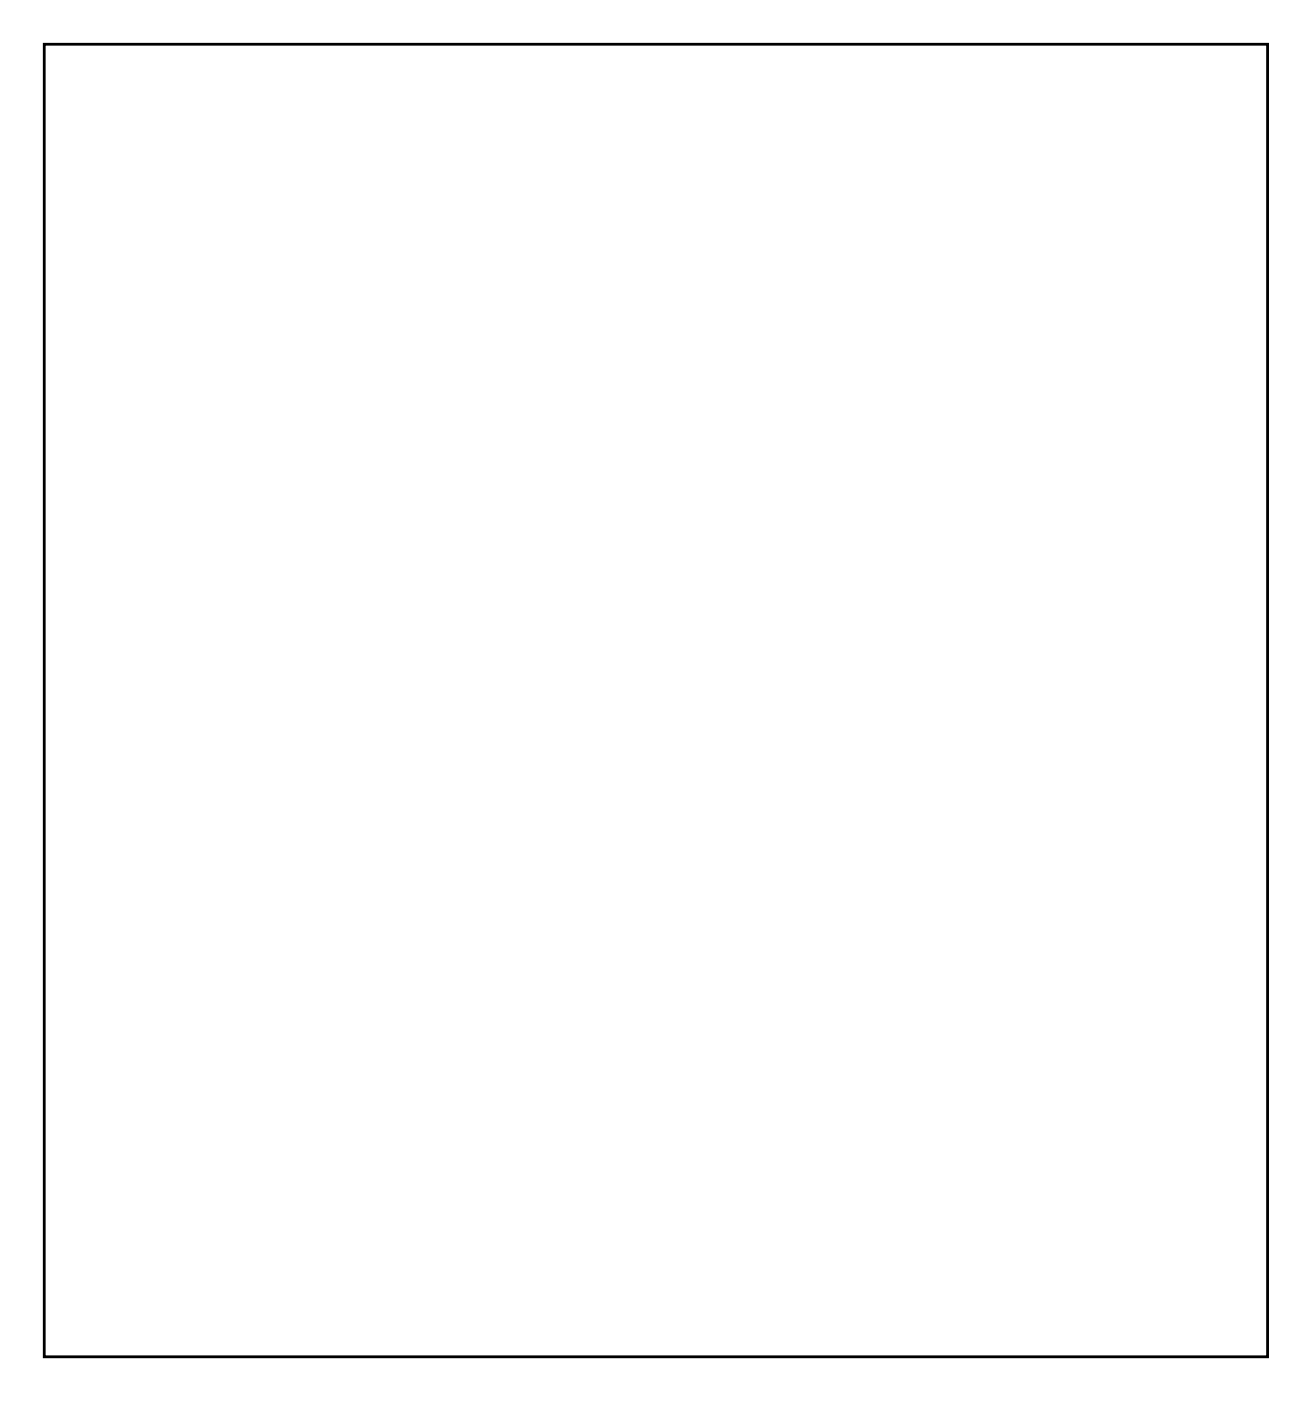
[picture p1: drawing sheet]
<svg xmlns="http://www.w3.org/2000/svg" width="108mm" height="115mm" viewBox="0 0 108 115" stroke-linecap="round" stroke-linejoin="round" font-family="sans-serif">
<path d="M3.6 3.6h100.8v108.1h-100.8z" fill="none" stroke="#000" stroke-width=".2"/>
<path d="M3.6 3.6h100.8v108.1h-100.8z" fill="none" stroke="#000" stroke-width=".08"/>
<circle cx="57" cy="60.1" r=".66" fill="#fff"/>
<circle cx="57" cy="60.1" r=".66" fill="none" stroke="#fff" stroke-width=".61" stroke-linecap="butt"/>
<circle cx="59.6" cy="60.1" r=".66" fill="#fff"/>
<circle cx="59.6" cy="60.1" r=".66" fill="none" stroke="#fff" stroke-width=".61" stroke-linecap="butt"/>
<circle cx="62.1" cy="60.1" r=".66" fill="#fff"/>
<circle cx="62.1" cy="60.1" r=".66" fill="none" stroke="#fff" stroke-width=".61" stroke-linecap="butt"/>
<circle cx="64.6" cy="60.1" r=".66" fill="#fff"/>
<circle cx="64.6" cy="60.1" r=".66" fill="none" stroke="#fff" stroke-width=".61" stroke-linecap="butt"/>
<circle cx="67.2" cy="60.1" r=".66" fill="#fff"/>
<circle cx="67.2" cy="60.1" r=".66" fill="none" stroke="#fff" stroke-width=".61" stroke-linecap="butt"/>
<circle cx="45.3" cy="11.9" r=".66" fill="#fff"/>
<circle cx="45.3" cy="11.9" r=".66" fill="none" stroke="#fff" stroke-width=".61" stroke-linecap="butt"/>
<circle cx="42.8" cy="11.9" r=".66" fill="#fff"/>
<circle cx="42.8" cy="11.9" r=".66" fill="none" stroke="#fff" stroke-width=".61" stroke-linecap="butt"/>
<circle cx="40.2" cy="11.9" r=".66" fill="#fff"/>
<circle cx="40.2" cy="11.9" r=".66" fill="none" stroke="#fff" stroke-width=".61" stroke-linecap="butt"/>
<circle cx="37.7" cy="11.9" r=".66" fill="#fff"/>
<circle cx="37.7" cy="11.9" r=".66" fill="none" stroke="#fff" stroke-width=".61" stroke-linecap="butt"/>
<circle cx="35.2" cy="11.9" r=".66" fill="#fff"/>
<circle cx="35.2" cy="11.9" r=".66" fill="none" stroke="#fff" stroke-width=".61" stroke-linecap="butt"/>
<circle cx="32.6" cy="11.9" r=".66" fill="#fff"/>
<circle cx="32.6" cy="11.9" r=".66" fill="none" stroke="#fff" stroke-width=".61" stroke-linecap="butt"/>
<circle cx="30.1" cy="11.9" r=".66" fill="#fff"/>
<circle cx="30.1" cy="11.9" r=".66" fill="none" stroke="#fff" stroke-width=".61" stroke-linecap="butt"/>
<circle cx="27.5" cy="11.9" r=".66" fill="#fff"/>
<circle cx="27.5" cy="11.9" r=".66" fill="none" stroke="#fff" stroke-width=".61" stroke-linecap="butt"/>
<circle cx="25" cy="11.9" r=".66" fill="#fff"/>
<circle cx="25" cy="11.9" r=".66" fill="none" stroke="#fff" stroke-width=".61" stroke-linecap="butt"/>
<circle cx="22.5" cy="11.9" r=".66" fill="#fff"/>
<circle cx="22.5" cy="11.9" r=".66" fill="none" stroke="#fff" stroke-width=".61" stroke-linecap="butt"/>
<circle cx="67.2" cy="11.9" r=".66" fill="#fff"/>
<circle cx="67.2" cy="11.9" r=".66" fill="none" stroke="#fff" stroke-width=".61" stroke-linecap="butt"/>
<circle cx="64.6" cy="11.9" r=".66" fill="#fff"/>
<circle cx="64.6" cy="11.9" r=".66" fill="none" stroke="#fff" stroke-width=".61" stroke-linecap="butt"/>
<circle cx="62.1" cy="11.9" r=".66" fill="#fff"/>
<circle cx="62.1" cy="11.9" r=".66" fill="none" stroke="#fff" stroke-width=".61" stroke-linecap="butt"/>
<circle cx="59.6" cy="11.9" r=".66" fill="#fff"/>
<circle cx="59.6" cy="11.9" r=".66" fill="none" stroke="#fff" stroke-width=".61" stroke-linecap="butt"/>
<circle cx="57" cy="11.9" r=".66" fill="#fff"/>
<circle cx="57" cy="11.9" r=".66" fill="none" stroke="#fff" stroke-width=".61" stroke-linecap="butt"/>
<circle cx="54.5" cy="11.9" r=".66" fill="#fff"/>
<circle cx="54.5" cy="11.9" r=".66" fill="none" stroke="#fff" stroke-width=".61" stroke-linecap="butt"/>
<circle cx="51.9" cy="11.9" r=".66" fill="#fff"/>
<circle cx="51.9" cy="11.9" r=".66" fill="none" stroke="#fff" stroke-width=".61" stroke-linecap="butt"/>
<circle cx="49.4" cy="11.9" r=".66" fill="#fff"/>
<circle cx="49.4" cy="11.9" r=".66" fill="none" stroke="#fff" stroke-width=".61" stroke-linecap="butt"/>
<circle cx="34.2" cy="60.1" r=".66" fill="#fff"/>
<circle cx="34.2" cy="60.1" r=".66" fill="none" stroke="#fff" stroke-width=".61" stroke-linecap="butt"/>
<circle cx="31.6" cy="60.1" r=".66" fill="#fff"/>
<circle cx="31.6" cy="60.1" r=".66" fill="none" stroke="#fff" stroke-width=".61" stroke-linecap="butt"/>
<circle cx="36.7" cy="60.1" r=".66" fill="#fff"/>
<circle cx="36.7" cy="60.1" r=".66" fill="none" stroke="#fff" stroke-width=".61" stroke-linecap="butt"/>
<circle cx="39.2" cy="60.1" r=".66" fill="#fff"/>
<circle cx="39.2" cy="60.1" r=".66" fill="none" stroke="#fff" stroke-width=".61" stroke-linecap="butt"/>
<circle cx="41.8" cy="60.1" r=".66" fill="#fff"/>
<circle cx="41.8" cy="60.1" r=".66" fill="none" stroke="#fff" stroke-width=".61" stroke-linecap="butt"/>
<circle cx="44.3" cy="60.1" r=".66" fill="#fff"/>
<circle cx="44.3" cy="60.1" r=".66" fill="none" stroke="#fff" stroke-width=".61" stroke-linecap="butt"/>
<circle cx="46.9" cy="60.1" r=".66" fill="#fff"/>
<circle cx="46.9" cy="60.1" r=".66" fill="none" stroke="#fff" stroke-width=".61" stroke-linecap="butt"/>
<circle cx="49.4" cy="60.1" r=".66" fill="#fff"/>
<circle cx="49.4" cy="60.1" r=".66" fill="none" stroke="#fff" stroke-width=".61" stroke-linecap="butt"/>
<circle cx="54.5" cy="60.1" r=".66" fill="#fff"/>
<circle cx="54.5" cy="60.1" r=".66" fill="none" stroke="#fff" stroke-width=".61" stroke-linecap="butt"/>
<path d="M74.1 64.5h1.4v1.4h-1.4z" fill="#fff"/>
<path d="M74.1 64.5h1.4v1.4h-1.4z" fill="none" stroke="#fff" stroke-width=".76" stroke-linecap="butt"/>
<circle cx="74.8" cy="65.2" r=".7" fill="#fff"/>
<circle cx="74.8" cy="65.2" r=".7" fill="none" stroke="#fff" stroke-width=".76" stroke-linecap="butt"/>
<circle cx="82.4" cy="65.2" r=".7" fill="#fff"/>
<circle cx="82.4" cy="65.2" r=".7" fill="none" stroke="#fff" stroke-width=".76" stroke-linecap="butt"/>
<circle cx="74.8" cy="67.7" r=".7" fill="#fff"/>
<circle cx="74.8" cy="67.7" r=".7" fill="none" stroke="#fff" stroke-width=".76" stroke-linecap="butt"/>
<circle cx="82.4" cy="67.7" r=".7" fill="#fff"/>
<circle cx="82.4" cy="67.7" r=".7" fill="none" stroke="#fff" stroke-width=".76" stroke-linecap="butt"/>
<circle cx="74.8" cy="70.3" r=".7" fill="#fff"/>
<circle cx="74.8" cy="70.3" r=".7" fill="none" stroke="#fff" stroke-width=".76" stroke-linecap="butt"/>
<circle cx="82.4" cy="70.3" r=".7" fill="#fff"/>
<circle cx="82.4" cy="70.3" r=".7" fill="none" stroke="#fff" stroke-width=".76" stroke-linecap="butt"/>
<circle cx="74.8" cy="72.8" r=".7" fill="#fff"/>
<circle cx="74.8" cy="72.8" r=".7" fill="none" stroke="#fff" stroke-width=".76" stroke-linecap="butt"/>
<circle cx="82.4" cy="72.8" r=".7" fill="#fff"/>
<circle cx="82.4" cy="72.8" r=".7" fill="none" stroke="#fff" stroke-width=".76" stroke-linecap="butt"/>
<path d="M36 92.4h1.4v1.4h-1.4z" fill="#fff"/>
<path d="M36 92.4h1.4v1.4h-1.4z" fill="none" stroke="#fff" stroke-width=".76" stroke-linecap="butt"/>
<circle cx="36.7" cy="93.1" r=".7" fill="#fff"/>
<circle cx="36.7" cy="93.1" r=".7" fill="none" stroke="#fff" stroke-width=".76" stroke-linecap="butt"/>
<circle cx="36.7" cy="85.5" r=".7" fill="#fff"/>
<circle cx="36.7" cy="85.5" r=".7" fill="none" stroke="#fff" stroke-width=".76" stroke-linecap="butt"/>
<circle cx="39.2" cy="93.1" r=".7" fill="#fff"/>
<circle cx="39.2" cy="93.1" r=".7" fill="none" stroke="#fff" stroke-width=".76" stroke-linecap="butt"/>
<circle cx="39.2" cy="85.5" r=".7" fill="#fff"/>
<circle cx="39.2" cy="85.5" r=".7" fill="none" stroke="#fff" stroke-width=".76" stroke-linecap="butt"/>
<circle cx="41.8" cy="93.1" r=".7" fill="#fff"/>
<circle cx="41.8" cy="93.1" r=".7" fill="none" stroke="#fff" stroke-width=".76" stroke-linecap="butt"/>
<circle cx="41.8" cy="85.5" r=".7" fill="#fff"/>
<circle cx="41.8" cy="85.5" r=".7" fill="none" stroke="#fff" stroke-width=".76" stroke-linecap="butt"/>
<circle cx="44.3" cy="93.1" r=".7" fill="#fff"/>
<circle cx="44.3" cy="93.1" r=".7" fill="none" stroke="#fff" stroke-width=".76" stroke-linecap="butt"/>
<circle cx="44.3" cy="85.5" r=".7" fill="#fff"/>
<circle cx="44.3" cy="85.5" r=".7" fill="none" stroke="#fff" stroke-width=".76" stroke-linecap="butt"/>
<path d="M25.8 92.4h1.4v1.4h-1.4z" fill="#fff"/>
<path d="M25.8 92.4h1.4v1.4h-1.4z" fill="none" stroke="#fff" stroke-width=".76" stroke-linecap="butt"/>
<circle cx="26.5" cy="88.1" r=".7" fill="#fff"/>
<circle cx="26.5" cy="88.1" r=".7" fill="none" stroke="#fff" stroke-width=".76" stroke-linecap="butt"/>
<circle cx="26.5" cy="90.6" r=".7" fill="#fff"/>
<circle cx="26.5" cy="90.6" r=".7" fill="none" stroke="#fff" stroke-width=".76" stroke-linecap="butt"/>
<circle cx="26.5" cy="93.1" r=".7" fill="#fff"/>
<circle cx="26.5" cy="93.1" r=".7" fill="none" stroke="#fff" stroke-width=".76" stroke-linecap="butt"/>
<circle cx="64.6" cy="65.2" r=".7" fill="#fff"/>
<circle cx="64.6" cy="65.2" r=".7" fill="none" stroke="#fff" stroke-width=".76" stroke-linecap="butt"/>
<circle cx="54.5" cy="65.2" r=".7" fill="#fff"/>
<circle cx="54.5" cy="65.2" r=".7" fill="none" stroke="#fff" stroke-width=".76" stroke-linecap="butt"/>
<circle cx="54.5" cy="85.5" r=".7" fill="#fff"/>
<circle cx="54.5" cy="85.5" r=".7" fill="none" stroke="#fff" stroke-width=".76" stroke-linecap="butt"/>
<circle cx="64.6" cy="85.5" r=".7" fill="#fff"/>
<circle cx="64.6" cy="85.5" r=".7" fill="none" stroke="#fff" stroke-width=".76" stroke-linecap="butt"/>
<circle cx="18.9" cy="83" r=".7" fill="#fff"/>
<circle cx="18.9" cy="83" r=".7" fill="none" stroke="#fff" stroke-width=".76" stroke-linecap="butt"/>
<circle cx="29.1" cy="83" r=".7" fill="#fff"/>
<circle cx="29.1" cy="83" r=".7" fill="none" stroke="#fff" stroke-width=".76" stroke-linecap="butt"/>
<circle cx="8.8" cy="90.6" r=".7" fill="#fff"/>
<circle cx="8.8" cy="90.6" r=".7" fill="none" stroke="#fff" stroke-width=".76" stroke-linecap="butt"/>
<circle cx="18.9" cy="90.6" r=".7" fill="#fff"/>
<circle cx="18.9" cy="90.6" r=".7" fill="none" stroke="#fff" stroke-width=".76" stroke-linecap="butt"/>
<circle cx="95.1" cy="70.2" r=".6" fill="#fff"/>
<circle cx="95.1" cy="70.2" r=".6" fill="none" stroke="#fff" stroke-width=".65" stroke-linecap="butt"/>
<path d="M94.5 69.6h1.2v1.2h-1.2z" fill="#fff"/>
<path d="M94.5 69.6h1.2v1.2h-1.2z" fill="none" stroke="#fff" stroke-width=".65" stroke-linecap="butt"/>
<circle cx="95.1" cy="67.7" r=".6" fill="#fff"/>
<circle cx="95.1" cy="67.7" r=".6" fill="none" stroke="#fff" stroke-width=".65" stroke-linecap="butt"/>
<circle cx="82.4" cy="80.4" r=".7" fill="#fff"/>
<circle cx="82.4" cy="80.4" r=".7" fill="none" stroke="#fff" stroke-width=".76" stroke-linecap="butt"/>
<circle cx="92.6" cy="80.4" r=".7" fill="#fff"/>
<circle cx="92.6" cy="80.4" r=".7" fill="none" stroke="#fff" stroke-width=".76" stroke-linecap="butt"/>
<circle cx="79.9" cy="90.6" r=".7" fill="#fff"/>
<circle cx="79.9" cy="90.6" r=".7" fill="none" stroke="#fff" stroke-width=".76" stroke-linecap="butt"/>
<circle cx="79.9" cy="100.8" r=".7" fill="#fff"/>
<circle cx="79.9" cy="100.8" r=".7" fill="none" stroke="#fff" stroke-width=".76" stroke-linecap="butt"/>
<circle cx="54.5" cy="90.6" r=".74" fill="#fff"/>
<circle cx="54.5" cy="90.6" r=".74" fill="none" stroke="#fff" stroke-width=".76" stroke-linecap="butt"/>
<circle cx="54.5" cy="93.1" r=".74" fill="#fff"/>
<circle cx="54.5" cy="93.1" r=".74" fill="none" stroke="#fff" stroke-width=".76" stroke-linecap="butt"/>
<circle cx="34.2" cy="75.4" r=".74" fill="#fff"/>
<circle cx="34.2" cy="75.4" r=".74" fill="none" stroke="#fff" stroke-width=".76" stroke-linecap="butt"/>
<circle cx="36.7" cy="75.4" r=".74" fill="#fff"/>
<circle cx="36.7" cy="75.4" r=".74" fill="none" stroke="#fff" stroke-width=".76" stroke-linecap="butt"/>
<circle cx="39.2" cy="75.4" r=".74" fill="#fff"/>
<circle cx="39.2" cy="75.4" r=".74" fill="none" stroke="#fff" stroke-width=".76" stroke-linecap="butt"/>
<circle cx="41.8" cy="75.4" r=".74" fill="#fff"/>
<circle cx="41.8" cy="75.4" r=".74" fill="none" stroke="#fff" stroke-width=".76" stroke-linecap="butt"/>
<path d="M20.8 64.5h1.3v1.4h-1.3z" fill="#fff"/>
<path d="M20.8 64.5h1.3v1.4h-1.3z" fill="none" stroke="#fff" stroke-width=".76" stroke-linecap="butt"/>
<circle cx="21.5" cy="65.2" r=".7" fill="#fff"/>
<circle cx="21.5" cy="65.2" r=".7" fill="none" stroke="#fff" stroke-width=".76" stroke-linecap="butt"/>
<circle cx="24" cy="65.2" r=".7" fill="#fff"/>
<circle cx="24" cy="65.2" r=".7" fill="none" stroke="#fff" stroke-width=".76" stroke-linecap="butt"/>
<circle cx="17.4" cy="72.8" r="1.52" fill="#fff"/>
<circle cx="17.4" cy="72.8" r="1.52" fill="none" stroke="#fff" stroke-width=".76" stroke-linecap="butt"/>
<circle cx="11.3" cy="72.8" r="1.52" fill="#fff"/>
<circle cx="11.3" cy="72.8" r="1.52" fill="none" stroke="#fff" stroke-width=".76" stroke-linecap="butt"/>
<circle cx="14.3" cy="77.7" r="1.52" fill="#fff"/>
<circle cx="14.3" cy="77.7" r="1.52" fill="none" stroke="#fff" stroke-width=".76" stroke-linecap="butt"/>
</svg>
